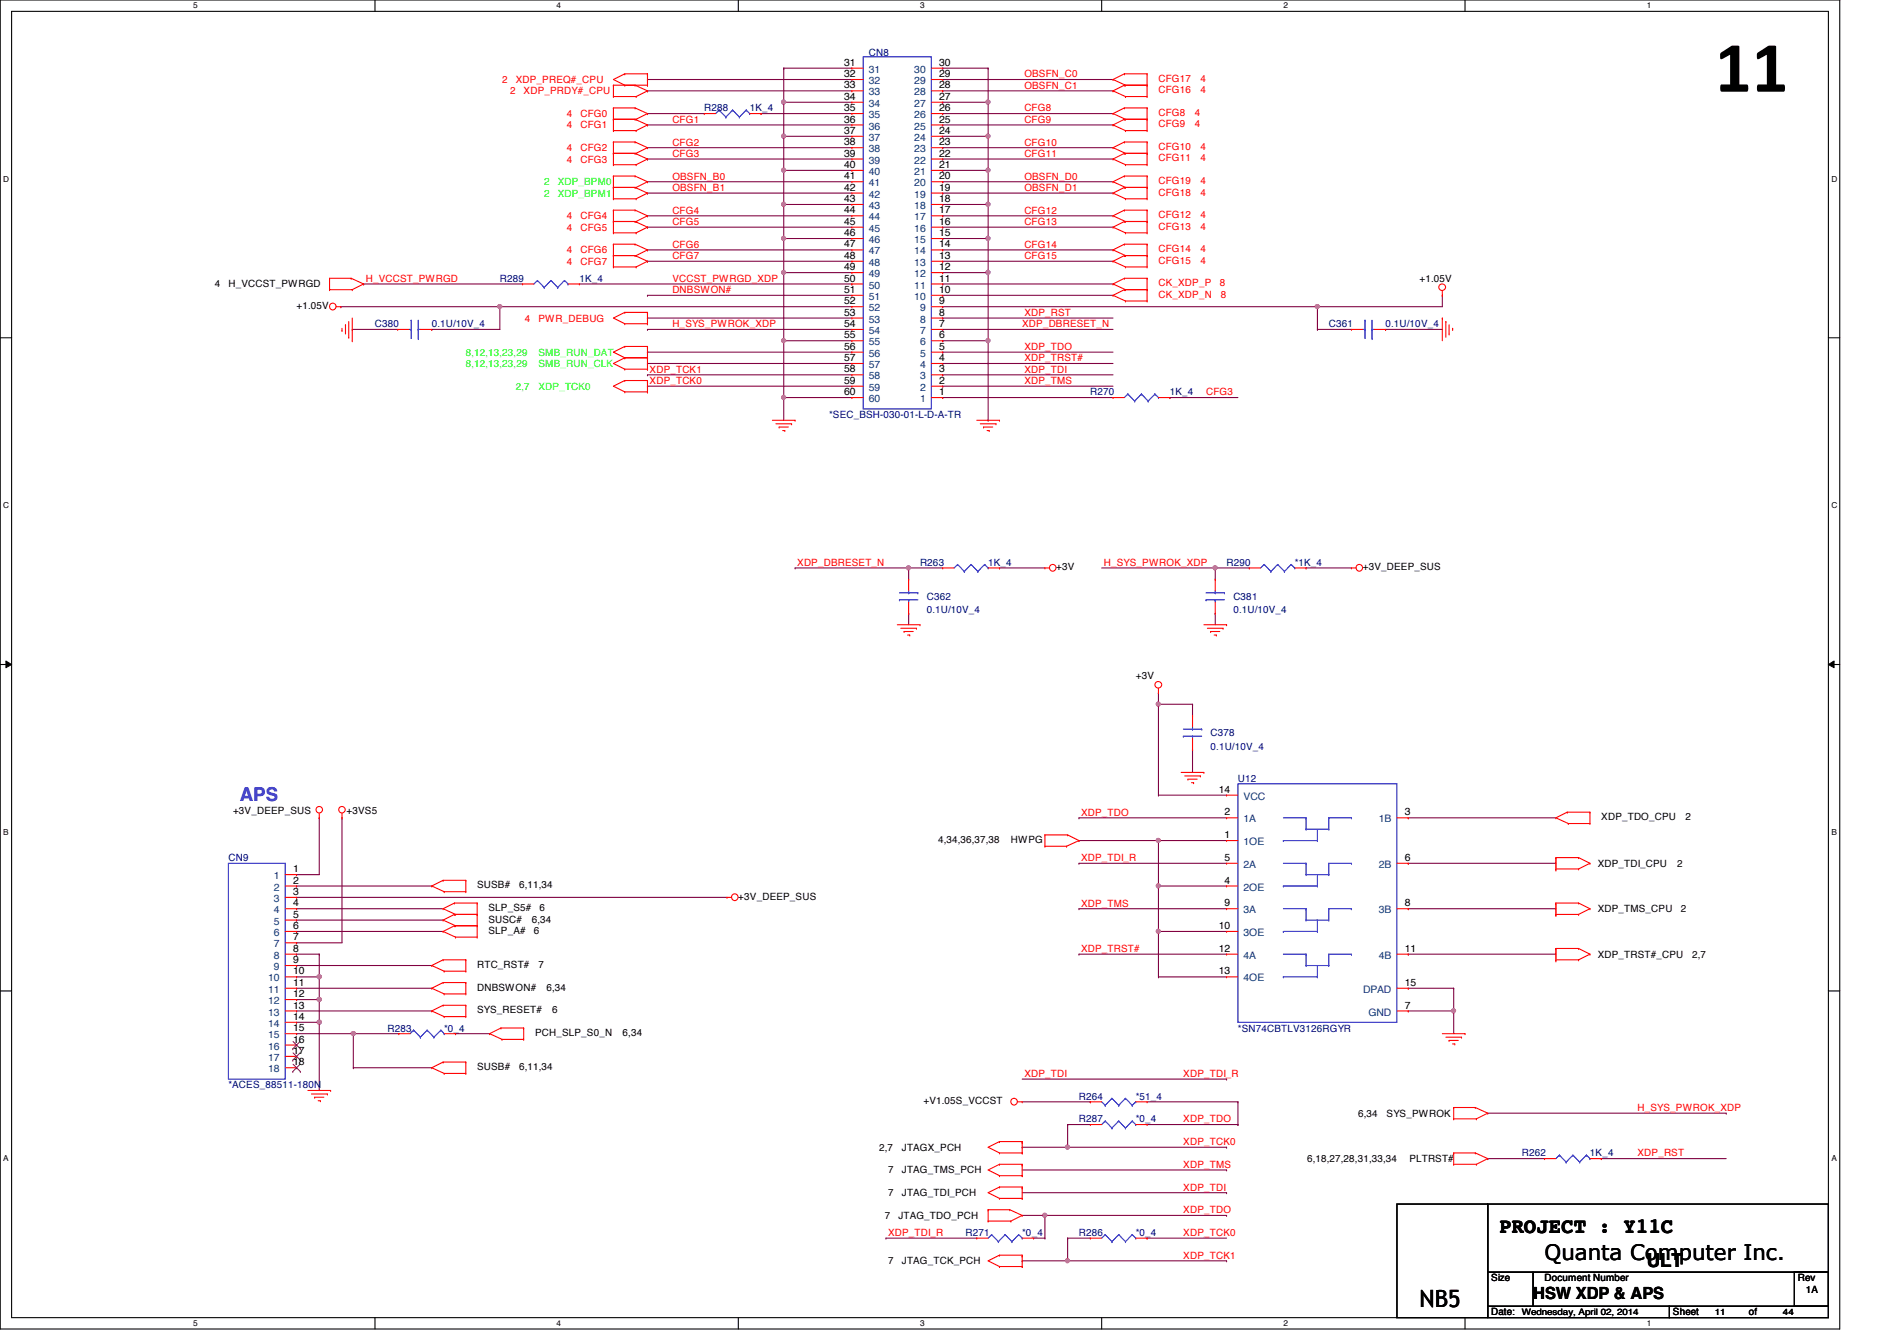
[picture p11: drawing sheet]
<svg xmlns="http://www.w3.org/2000/svg" width="297mm" height="210mm" viewBox="0 0 297 210" stroke-linecap="round" stroke-linejoin="round" font-family="sans-serif">
<defs><g id="words">
<text font-size="11.3" x="268.5" y="14.4">11</text>
<text font-size="3.7" x="222.3" y="204.6">NB5</text>
<g font-size="3.3">
<text x="234.7" y="193">PROJECT : Y11C</text>
<text x="241.8" y="197.1">Quanta Computer Inc.</text>
</g>
<text font-size="3" fill="#00f" x="37.5" y="125.4">APS</text>
<text font-size="3" x="257.8" y="198.3">ULT</text>
<text font-size="2.6" x="240.1" y="203.3">HSW XDP &amp; APS</text>
<g font-size="1.6">
<text x="132.2" y="10.3">31</text>
<text x="147.1" y="10.3">30</text>
<text x="132.2" y="15.6">34</text>
<text x="132.2" y="17.4">35</text>
<text x="132.2" y="12.1">32</text>
<text x="132.2" y="13.8">33</text>
<text x="147.1" y="15.6">27</text>
<text x="147.1" y="17.4">26</text>
<text x="147.1" y="12.1">29</text>
<text x="147.1" y="13.8">28</text>
<text x="132.2" y="19.2">36</text>
<text x="132.2" y="21">37</text>
<text x="132.2" y="22.7">38</text>
<text x="147.1" y="19.2">25</text>
<text x="147.1" y="21">24</text>
<text x="147.1" y="22.7">23</text>
<text x="132.2" y="24.5">39</text>
<text x="132.2" y="26.3">40</text>
<text x="132.2" y="28.1">41</text>
<text x="132.2" y="29.8">42</text>
<text x="147.1" y="24.5">22</text>
<text x="147.1" y="26.3">21</text>
<text x="147.1" y="28.1">20</text>
<text x="147.1" y="29.8">19</text>
<text x="132.2" y="31.6">43</text>
<text x="132.2" y="33.4">44</text>
<text x="132.2" y="35.2">45</text>
<text x="147.1" y="31.6">18</text>
<text x="147.1" y="33.4">17</text>
<text x="147.1" y="35.2">16</text>
<text x="132.2" y="37">46</text>
<text x="132.2" y="38.7">47</text>
<text x="132.2" y="40.5">48</text>
<text x="147.1" y="37">15</text>
<text x="147.1" y="38.7">14</text>
<text x="147.1" y="40.5">13</text>
<text x="33.7" y="45">4</text>
<text x="35.8" y="45">H_VCCST_PWRGD</text>
<text x="132.2" y="42.3">49</text>
<text x="132.2" y="44.1">50</text>
<text x="132.2" y="45.8">51</text>
<text x="132.2" y="47.6">52</text>
<text x="147.1" y="42.3">12</text>
<text x="147.1" y="44.1">11</text>
<text x="147.1" y="45.8">10</text>
<text x="147.1" y="47.6">9</text>
<text x="222.3" y="44.1">+1.05V</text>
<text x="46.4" y="48.4">+1.05V</text>
<text x="132.2" y="49.4">53</text>
<text x="132.2" y="51.2">54</text>
<text x="132.2" y="53">55</text>
<text x="147.1" y="49.4">8</text>
<text x="147.1" y="51.2">7</text>
<text x="147.1" y="53">6</text>
<text x="132.2" y="54.7">56</text>
<text x="132.2" y="56.5">57</text>
<text x="132.2" y="58.3">58</text>
<text x="147.1" y="54.7">5</text>
<text x="147.1" y="56.5">4</text>
<text x="147.1" y="58.3">3</text>
<text x="132.2" y="60.1">59</text>
<text x="132.2" y="61.8">60</text>
<text x="147.1" y="60.1">2</text>
<text x="147.1" y="61.8">1</text>
<text x="165.4" y="89.3">+3V</text>
<text x="213.4" y="89.3">+3V_DEEP_SUS</text>
<text x="177.8" y="106.3">+3V</text>
<text x="190.8" y="124.1">14</text>
<text x="36.5" y="127.3">+3V_DEEP_SUS</text>
<text x="54.3" y="127.3">+3VS5</text>
<text x="146.9" y="132">4,34,36,37,38</text>
<text x="158.3" y="132">HWPG</text>
<text x="191.7" y="127.6">2</text>
<text x="191.7" y="131.2">1</text>
<text x="220" y="127.6">3</text>
<text x="250.7" y="128.4">XDP_TDO_CPU</text>
<text x="263.9" y="128.4">2</text>
<text x="45.9" y="136.5">1</text>
<text x="191.7" y="134.7">5</text>
<text x="220" y="134.7">6</text>
<text x="250.2" y="135.7">XDP_TDI_CPU</text>
<text x="262.6" y="135.7">2</text>
<text x="45.9" y="138.3">2</text>
<text x="45.9" y="140.1">3</text>
<text x="45.9" y="141.9">4</text>
<text x="45.9" y="143.6">5</text>
<text x="74.7" y="139.1">SUSB#</text>
<text x="76.5" y="142.6">SLP_S5#</text>
<text x="81.3" y="139.1">6,11,34</text>
<text x="84.5" y="142.6">6</text>
<text x="115.6" y="140.8">+3V_DEEP_SUS</text>
<text x="191.7" y="138.3">4</text>
<text x="191.7" y="141.9">9</text>
<text x="220" y="141.9">8</text>
<text x="250.2" y="142.8">XDP_TMS_CPU</text>
<text x="263.2" y="142.8">2</text>
<text x="45.9" y="145.4">6</text>
<text x="45.9" y="147.2">7</text>
<text x="45.9" y="149">8</text>
<text x="76.5" y="146.2">SLP_A#</text>
<text x="76.5" y="144.4">SUSC#</text>
<text x="83.3" y="144.4">6,34</text>
<text x="83.6" y="146.2">6</text>
<text x="190.8" y="145.4">10</text>
<text x="190.8" y="149">12</text>
<text x="220" y="149">11</text>
<text x="250.2" y="149.9">XDP_TRST#_CPU</text>
<text x="265" y="149.9">2,7</text>
<text x="45.9" y="150.7">9</text>
<text x="45.9" y="152.5">10</text>
<text x="45.9" y="154.3">11</text>
<text x="74.7" y="151.5">RTC_RST#</text>
<text x="74.7" y="155.1">DNBSWON#</text>
<text x="84.3" y="151.5">7</text>
<text x="85.6" y="155.1">6,34</text>
<text x="190.8" y="152.5">13</text>
<text x="220" y="154.3">15</text>
<text x="45.9" y="156.1">12</text>
<text x="45.9" y="157.9">13</text>
<text x="45.9" y="159.6">14</text>
<text x="45.9" y="161.4">15</text>
<text x="74.7" y="158.6">SYS_RESET#</text>
<text x="86.4" y="158.6">6</text>
<text x="220" y="157.9">7</text>
<text x="45.9" y="163.2">16</text>
<text x="45.9" y="165">17</text>
<text x="45.9" y="166.8">18</text>
<text x="74.7" y="167.5">SUSB#</text>
<text x="81.3" y="167.5">6,11,34</text>
<text x="83.8" y="162.2">PCH_SLP_S0_N</text>
<text x="97.5" y="162.2">6,34</text>
<text x="144.6" y="172.8">+V1.05S_VCCST</text>
<text x="212.7" y="174.8">6,34</text>
<text x="217.1" y="174.8">SYS_PWROK</text>
<text x="137.7" y="180.1">2,7</text>
<text x="139.1" y="183.7">7</text>
<text x="141.2" y="183.7">JTAG_TMS_PCH</text>
<text x="141.2" y="180.1">JTAGX_PCH</text>
<text x="204.7" y="181.9">6,18,27,28,31,33,34</text>
<text x="220.7" y="181.9">PLTRST#</text>
<text x="138.6" y="190.8">7</text>
<text x="139.1" y="187.2">7</text>
<text x="140.7" y="190.8">JTAG_TDO_PCH</text>
<text x="141.2" y="187.2">JTAG_TDI_PCH</text>
<text x="139.1" y="197.9">7</text>
<text x="141.2" y="197.9">JTAG_TCK_PCH</text>
<text x="233.5" y="200.6">Size</text>
<text x="241.8" y="200.6">Document Number</text>
<text x="281.5" y="200.6">Rev</text>
<text x="282.7" y="202.4">1A</text>
<text x="233.5" y="205.9">Date:</text>
<text x="262" y="205.9">Sheet</text>
<text x="273.9" y="205.9">of</text>
</g>
<g font-size="1.6" fill="#000080">
<text x="136.1" y="8.7">CN8</text>
<text x="110.3" y="17.4">R288</text>
<text x="117.4" y="17.4">1K_4</text>
<text x="78.3" y="44.1">R289</text>
<text x="90.7" y="44.1">1K_4</text>
<text x="58.7" y="51.2">C380</text>
<text x="67.6" y="51.2">0.1U/10V_4</text>
<text x="208.1" y="51.2">C361</text>
<text x="217" y="51.2">0.1U/10V_4</text>
<text x="129.8" y="65.4">*SEC_BSH-030-01-L-D-A-TR</text>
<text x="170.7" y="61.9">R270</text>
<text x="183.2" y="61.9">1K_4</text>
<text x="144.1" y="88.6">R263</text>
<text x="154.7" y="88.6">1K_4</text>
<text x="192.1" y="88.6">R290</text>
<text x="202.7" y="88.6">*1K_4</text>
<text x="145.1" y="93.9">C362</text>
<text x="193.1" y="93.9">C381</text>
<text x="145.1" y="96">0.1U/10V_4</text>
<text x="193.1" y="96">0.1U/10V_4</text>
<text x="189.6" y="115.2">C378</text>
<text x="189.6" y="117.3">0.1U/10V_4</text>
<text x="193.8" y="122.3">U12</text>
<text x="35.8" y="134.8">CN9</text>
<text x="60.7" y="161.5">R283</text>
<text x="69.6" y="161.5">*0_4</text>
<text x="193.8" y="161.5">*SN74CBTLV3126RGYR</text>
<text x="35.8" y="170.3">*ACES_88511-180N</text>
<text x="168.9" y="172.1">R264</text>
<text x="177.8" y="172.1">*51_4</text>
<text x="168.9" y="175.7">R287</text>
<text x="177.8" y="175.7">*0_4</text>
<text x="238.3" y="181">R262</text>
<text x="249" y="181">1K_4</text>
<text x="151.2" y="193.5">R271</text>
<text x="160.1" y="193.5">*0_4</text>
<text x="168.9" y="193.5">R286</text>
<text x="177.8" y="193.5">*0_4</text>
</g>
<g font-size="1.6" fill="#004080">
<text x="136.1" y="11.4">31</text>
<text x="143.2" y="11.4">30</text>
<text x="136.1" y="16.7">34</text>
<text x="136.1" y="13.2">32</text>
<text x="136.1" y="14.9">33</text>
<text x="143.2" y="16.7">27</text>
<text x="143.2" y="13.2">29</text>
<text x="143.2" y="14.9">28</text>
<text x="136.1" y="18.5">35</text>
<text x="136.1" y="20.3">36</text>
<text x="136.1" y="22.1">37</text>
<text x="136.1" y="23.8">38</text>
<text x="143.2" y="18.5">26</text>
<text x="143.2" y="20.3">25</text>
<text x="143.2" y="22.1">24</text>
<text x="143.2" y="23.8">23</text>
<text x="136.1" y="25.6">39</text>
<text x="136.1" y="27.4">40</text>
<text x="136.1" y="29.2">41</text>
<text x="143.2" y="25.6">22</text>
<text x="143.2" y="27.4">21</text>
<text x="143.2" y="29.2">20</text>
<text x="136.1" y="30.9">42</text>
<text x="136.1" y="32.7">43</text>
<text x="136.1" y="34.5">44</text>
<text x="143.2" y="30.9">19</text>
<text x="143.2" y="32.7">18</text>
<text x="143.2" y="34.5">17</text>
<text x="136.1" y="36.3">45</text>
<text x="136.1" y="38.1">46</text>
<text x="136.1" y="39.8">47</text>
<text x="136.1" y="41.6">48</text>
<text x="143.2" y="36.3">16</text>
<text x="143.2" y="38.1">15</text>
<text x="143.2" y="39.8">14</text>
<text x="143.2" y="41.6">13</text>
<text x="136.1" y="43.4">49</text>
<text x="136.1" y="45.2">50</text>
<text x="136.1" y="46.9">51</text>
<text x="143.2" y="43.4">12</text>
<text x="143.2" y="45.2">11</text>
<text x="143.2" y="46.9">10</text>
<text x="136.1" y="48.7">52</text>
<text x="136.1" y="50.5">53</text>
<text x="136.1" y="52.3">54</text>
<text x="144.1" y="48.7">9</text>
<text x="144.1" y="50.5">8</text>
<text x="144.1" y="52.3">7</text>
<text x="136.1" y="54.1">55</text>
<text x="136.1" y="55.8">56</text>
<text x="136.1" y="57.6">57</text>
<text x="136.1" y="59.4">58</text>
<text x="144.1" y="54.1">6</text>
<text x="144.1" y="55.8">5</text>
<text x="144.1" y="57.6">4</text>
<text x="144.1" y="59.4">3</text>
<text x="136.1" y="61.2">59</text>
<text x="136.1" y="62.9">60</text>
<text x="144.1" y="61.2">2</text>
<text x="144.1" y="62.9">1</text>
<text x="194.7" y="125.2">VCC</text>
<text x="194.7" y="128.7">1A</text>
<text x="215.9" y="128.7">1B</text>
<text x="42.9" y="137.6">1</text>
<text x="194.7" y="132.3">1OE</text>
<text x="194.7" y="135.8">2A</text>
<text x="215.9" y="135.8">2B</text>
<text x="42.9" y="139.4">2</text>
<text x="42.9" y="141.2">3</text>
<text x="42.9" y="143">4</text>
<text x="194.7" y="139.4">2OE</text>
<text x="194.7" y="143">3A</text>
<text x="215.9" y="143">3B</text>
<text x="42.9" y="144.7">5</text>
<text x="42.9" y="146.5">6</text>
<text x="42.9" y="148.3">7</text>
<text x="194.7" y="146.5">3OE</text>
<text x="42" y="153.6">10</text>
<text x="42" y="155.4">11</text>
<text x="42.9" y="150.1">8</text>
<text x="42.9" y="151.8">9</text>
<text x="194.7" y="150.1">4A</text>
<text x="194.7" y="153.6">4OE</text>
<text x="213.4" y="155.4">DPAD</text>
<text x="215.9" y="150.1">4B</text>
<text x="42" y="157.2">12</text>
<text x="42" y="159">13</text>
<text x="42" y="160.7">14</text>
<text x="214.3" y="159">GND</text>
<text x="42" y="162.5">15</text>
<text x="42" y="164.3">16</text>
<text x="42" y="166.1">17</text>
<text x="42" y="167.9">18</text>
</g>
<g font-size="1.6" fill="#f00">
<text x="78.6" y="13">2</text>
<text x="79.9" y="14.8">2</text>
<text x="80.8" y="13">XDP_PREQ#_CPU</text>
<text x="82" y="14.8">XDP_PRDY#_CPU</text>
<text x="160.4" y="12.1">OBSFN_C0</text>
<text x="160.4" y="13.9">OBSFN_C1</text>
<text x="160.4" y="17.4">CFG8</text>
<text x="181.4" y="12.8">CFG17</text>
<text x="181.4" y="14.6">CFG16</text>
<text x="188" y="12.8">4</text>
<text x="188" y="14.6">4</text>
<text x="88.8" y="20.1">4</text>
<text x="88.8" y="23.7">4</text>
<text x="88.8" y="18.3">4</text>
<text x="90.9" y="20.1">CFG1</text>
<text x="90.9" y="23.7">CFG2</text>
<text x="90.9" y="18.3">CFG0</text>
<text x="105.3" y="19.2">CFG1</text>
<text x="105.3" y="22.8">CFG2</text>
<text x="160.4" y="19.2">CFG9</text>
<text x="160.4" y="22.8">CFG10</text>
<text x="181.4" y="18.2">CFG8</text>
<text x="181.4" y="19.9">CFG9</text>
<text x="181.4" y="23.5">CFG10</text>
<text x="187.1" y="18.2">4</text>
<text x="187.1" y="19.9">4</text>
<text x="188" y="23.5">4</text>
<text x="88.8" y="25.4">4</text>
<text x="90.9" y="25.4">CFG3</text>
<text x="105.3" y="24.6">CFG3</text>
<text x="105.3" y="28.1">OBSFN_B0</text>
<text x="105.3" y="29.9">OBSFN_B1</text>
<text x="160.4" y="24.6">CFG11</text>
<text x="160.4" y="28.1">OBSFN_D0</text>
<text x="160.4" y="29.9">OBSFN_D1</text>
<text x="181.4" y="25.3">CFG11</text>
<text x="181.4" y="28.8">CFG19</text>
<text x="188" y="25.3">4</text>
<text x="188" y="28.8">4</text>
<text x="88.8" y="34.3">4</text>
<text x="90.9" y="34.3">CFG4</text>
<text x="105.3" y="33.4">CFG4</text>
<text x="105.3" y="35.2">CFG5</text>
<text x="160.4" y="33.4">CFG12</text>
<text x="160.4" y="35.2">CFG13</text>
<text x="181.4" y="30.6">CFG18</text>
<text x="181.4" y="34.2">CFG12</text>
<text x="181.4" y="35.9">CFG13</text>
<text x="188" y="30.6">4</text>
<text x="188" y="34.2">4</text>
<text x="188" y="35.9">4</text>
<text x="88.8" y="36.1">4</text>
<text x="88.8" y="39.7">4</text>
<text x="88.8" y="41.4">4</text>
<text x="90.9" y="36.1">CFG5</text>
<text x="90.9" y="39.7">CFG6</text>
<text x="90.9" y="41.4">CFG7</text>
<text x="105.3" y="38.8">CFG6</text>
<text x="105.3" y="40.6">CFG7</text>
<text x="160.4" y="38.8">CFG14</text>
<text x="160.4" y="40.6">CFG15</text>
<text x="181.4" y="41.3">CFG15</text>
<text x="181.4" y="39.5">CFG14</text>
<text x="188" y="41.3">4</text>
<text x="188" y="39.5">4</text>
<text x="57.3" y="44.1">H_VCCST_PWRGD</text>
<text x="105.3" y="45.9">DNBSWON#</text>
<text x="105.3" y="44.1">VCCST_PWRGD_XDP</text>
<text x="181.4" y="44.8">CK_XDP_P</text>
<text x="181.4" y="46.6">CK_XDP_N</text>
<text x="191" y="44.8">8</text>
<text x="191.2" y="46.6">8</text>
<text x="82.2" y="50.3">4</text>
<text x="84.3" y="50.3">PWR_DEBUG</text>
<text x="105.3" y="51.2">H_SYS_PWROK_XDP</text>
<text x="160.1" y="51.2">XDP_DBRESET_N</text>
<text x="160.4" y="49.4">XDP_RST</text>
<text x="101.7" y="58.3">XDP_TCK1</text>
<text x="160.4" y="54.8">XDP_TDO</text>
<text x="160.4" y="56.6">XDP_TRST#</text>
<text x="160.4" y="58.3">XDP_TDI</text>
<text x="101.7" y="60.1">XDP_TCK0</text>
<text x="160.4" y="60.1">XDP_TMS</text>
<text x="188.8" y="61.9">CFG3</text>
<text x="124.8" y="88.6">XDP_DBRESET_N</text>
<text x="172.8" y="88.6">H_SYS_PWROK_XDP</text>
<text x="169.3" y="127.7">XDP_TDO</text>
<text x="169.3" y="134.8">XDP_TDI_R</text>
<text x="169.3" y="141.9">XDP_TMS</text>
<text x="169.3" y="149">XDP_TRST#</text>
<text x="160.4" y="168.6">XDP_TDI</text>
<text x="185.3" y="168.6">XDP_TDI_R</text>
<text x="256.4" y="173.9">H_SYS_PWROK_XDP</text>
<text x="185.3" y="179.2">XDP_TCK0</text>
<text x="185.3" y="175.7">XDP_TDO</text>
<text x="185.3" y="182.8">XDP_TMS</text>
<text x="256.4" y="181">XDP_RST</text>
<text x="185.3" y="186.4">XDP_TDI</text>
<text x="185.3" y="189.9">XDP_TDO</text>
<text x="139.1" y="193.5">XDP_TDI_R</text>
<text x="185.3" y="197">XDP_TCK1</text>
<text x="185.3" y="193.5">XDP_TCK0</text>
</g>
<g font-size="1.6" fill="#0f0">
<text x="85.2" y="29">2</text>
<text x="87.3" y="29">XDP_BPM0</text>
<text x="85.2" y="30.8">2</text>
<text x="87.3" y="30.8">XDP_BPM1</text>
<text x="72.9" y="55.7">8,12,13,23,29</text>
<text x="72.9" y="57.4">8,12,13,23,29</text>
<text x="84.3" y="55.7">SMB_RUN_DAT</text>
<text x="84.3" y="57.4">SMB_RUN_CLK</text>
<text x="80.8" y="61">2,7</text>
<text x="84.3" y="61">XDP_TCK0</text>
</g>
<g font-size="1.4">
<text x="238.3" y="205.8">Wednesday, April 02, 2014</text>
<text x="268.5" y="205.8">11</text>
<text x="279.2" y="205.8">44</text>
</g>
<g font-size="1.3">
<text x="30.3" y="1.3">5</text>
<text x="87.2" y="1.3">4</text>
<text x="144.1" y="1.3">3</text>
<text x="201" y="1.3">2</text>
<text x="257.8" y="1.3">1</text>
<text x=".5" y="28.4">D</text>
<text x="286.8" y="28.4">D</text>
<text x=".5" y="79.5">C</text>
<text x="286.8" y="79.5">C</text>
<text x=".5" y="130.7">B</text>
<text x="286.8" y="130.7">B</text>
<text x=".5" y="181.8">A</text>
<text x="286.8" y="181.8">A</text>
<text x="30.3" y="207.6">5</text>
<text x="87.2" y="207.6">4</text>
<text x="144.1" y="207.6">3</text>
<text x="201" y="207.6">2</text>
<text x="257.8" y="207.6">1</text>
</g>
</g></defs>
<path d="M0 0h288.1v208h-288.1zM1.8 1.8h284.5v204.4h-284.5z" fill="none" stroke="#000" stroke-width=".17"/>
<g fill="#fff">
<path d="M30.3 .2h.6v1.4h-.6z"/>
<path d="M30.3 206.4h.6v1.4h-.6z"/>
</g>
<path d="M58.7 0v1.8M58.7 206.2v1.8" fill="none" stroke="#000" stroke-width=".17"/>
<g fill="#fff">
<path d="M87.2 .2h.6v1.4h-.6z"/>
<path d="M87.2 206.4h.6v1.4h-.6z"/>
</g>
<path d="M115.6 0v1.8M115.6 206.2v1.8" fill="none" stroke="#000" stroke-width=".17"/>
<g fill="#fff">
<path d="M144.1 .2h.6v1.4h-.6z"/>
<path d="M144.1 206.4h.6v1.4h-.6z"/>
</g>
<path d="M172.5 0v1.8M172.5 206.2v1.8" fill="none" stroke="#000" stroke-width=".17"/>
<g fill="#fff">
<path d="M201 .2h.6v1.4h-.6z"/>
<path d="M201 206.4h.6v1.4h-.6z"/>
</g>
<path d="M229.4 0v1.8M229.4 206.2v1.8" fill="none" stroke="#000" stroke-width=".17"/>
<g fill="#fff">
<path d="M257.8 .2h.7v1.4h-.7z"/>
<path d="M257.8 206.4h.7v1.4h-.7z"/>
<path d="M.5 27.3h.9v1.4h-.9z"/>
<path d="M286.8 27.3h.9v1.4h-.9z"/>
<path d="M.5 78.4h.9v1.4h-.9z"/>
<path d="M286.8 78.4h.9v1.4h-.9z"/>
</g>
<path d="M0 52.9h1.8M286.3 52.9h1.8" fill="none" stroke="#000" stroke-width=".17"/>
<g fill="#fff">
<path d="M.5 129.5h.8v1.4h-.8z"/>
<path d="M286.8 129.5h.8v1.4h-.8z"/>
</g>
<path d="M0 104h1.8M286.3 104h1.8" fill="none" stroke="#000" stroke-width=".17"/>
<path d="M.9 103.5l.9 .5-.9 .5zM286.3 104l.9-.5v1z" fill="#000"/>
<path d="M.9 103.5l.9 .5-.9 .5zM286.3 104l.9-.5v1z" fill="none" stroke="#000" stroke-width=".16"/>
<g fill="#fff">
<path d="M.5 180.6h.8v1.4h-.8z"/>
<path d="M286.8 180.6h.8v1.4h-.8z"/>
</g>
<path d="M0 155.1h1.8M286.3 155.1h1.8" fill="none" stroke="#000" stroke-width=".17"/>
<g fill="none" stroke="#800040" stroke-width=".17">
<path d="M101.4 12.4h.1M101.4 14.2h.1M101.4 19.6h.1M101.4 12.4h32M101.4 14.2h32M101.4 19.6h32M119.2 17.8h.1M119.2 17.8h14.2M122.7 10.7h.1M122.7 16h.1M122.7 10.7h10.7M122.7 10.7v5.3"/>
<path d="M122.7 16h10.7M101.4 23.1h.1M101.4 24.9h.1M101.4 23.1h32M101.4 24.9h32"/>
</g>
<circle cx="122.7" cy="16" r=".32" fill="#f0f"/>
<circle cx="122.7" cy="16" r=".32" fill="none" stroke="#f0f" stroke-width=".17"/>
<path d="M122.7 16h.1M122.7 16v5.3M122.7 21.3h.1M122.7 21.3h10.7" fill="none" stroke="#800040" stroke-width=".17"/>
<circle cx="122.7" cy="21.3" r=".32" fill="#f0f"/>
<circle cx="122.7" cy="21.3" r=".32" fill="none" stroke="#f0f" stroke-width=".17"/>
<path d="M122.7 21.3h.1M122.7 26.7h.1M122.7 21.3v10.7M122.7 26.7h10.7" fill="none" stroke="#800040" stroke-width=".17"/>
<circle cx="122.7" cy="32" r=".32" fill="#f0f"/>
<circle cx="122.7" cy="32" r=".32" fill="none" stroke="#f0f" stroke-width=".17"/>
<circle cx="122.7" cy="26.6" r=".32" fill="#f0f"/>
<circle cx="122.7" cy="26.6" r=".32" fill="none" stroke="#f0f" stroke-width=".17"/>
<path d="M122.7 32h.1M122.7 37.3h.1M122.7 32h10.7M122.7 32v10.7M122.7 37.3h10.7" fill="none" stroke="#800040" stroke-width=".17"/>
<circle cx="122.7" cy="42.6" r=".32" fill="#f0f"/>
<circle cx="122.7" cy="42.6" r=".32" fill="none" stroke="#f0f" stroke-width=".17"/>
<circle cx="122.7" cy="37.3" r=".32" fill="#f0f"/>
<circle cx="122.7" cy="37.3" r=".32" fill="none" stroke="#f0f" stroke-width=".17"/>
<path d="M122.7 42.7h.1M122.7 53.3h.1M122.7 42.7h10.7M122.7 42.7v19.5M122.7 53.3h10.7" fill="none" stroke="#800040" stroke-width=".17"/>
<circle cx="122.7" cy="62.2" r=".32" fill="#f0f"/>
<circle cx="122.7" cy="62.2" r=".32" fill="none" stroke="#f0f" stroke-width=".17"/>
<circle cx="122.7" cy="53.3" r=".32" fill="#f0f"/>
<circle cx="122.7" cy="53.3" r=".32" fill="none" stroke="#f0f" stroke-width=".17"/>
<path d="M147.6 10.7h.1M147.6 16h.1M147.6 10.7h7.1M147.6 16h7.1M147.6 21.3h.1M147.6 21.3h7.1M122.7 62.2h.1M122.7 62.2h10.7M122.7 62.2v3.6" fill="none" stroke="#800040" stroke-width=".17"/>
<circle cx="154.7" cy="21.3" r=".32" fill="#f0f"/>
<circle cx="154.7" cy="21.3" r=".32" fill="none" stroke="#f0f" stroke-width=".17"/>
<path d="M154.7 10.7h.1M154.7 10.7v5.3M147.6 26.7h.1M147.6 32h.1M147.6 37.3h.1M147.6 26.7h7.1M147.6 32h7.1M147.6 37.3h7.1M147.6 42.7h.1M147.6 53.3h.1M147.6 42.7h7.1M147.6 53.3h7.1" fill="none" stroke="#800040" stroke-width=".17"/>
<circle cx="154.7" cy="16" r=".32" fill="#f0f"/>
<circle cx="154.7" cy="16" r=".32" fill="none" stroke="#f0f" stroke-width=".17"/>
<path d="M154.7 53.3v12.5M154.7 65.8h.1" fill="none" stroke="#800040" stroke-width=".17"/>
<circle cx="154.7" cy="53.3" r=".32" fill="#f0f"/>
<circle cx="154.7" cy="53.3" r=".32" fill="none" stroke="#f0f" stroke-width=".17"/>
<path d="M154.7 16h.1M154.7 16v5.3M154.7 32h.1M154.7 26.7h.1M154.7 26.7v10.6M154.7 42.7h.1M154.7 42.7v10.6" fill="none" stroke="#800040" stroke-width=".17"/>
<circle cx="154.7" cy="32" r=".32" fill="#f0f"/>
<circle cx="154.7" cy="32" r=".32" fill="none" stroke="#f0f" stroke-width=".17"/>
<circle cx="154.7" cy="26.6" r=".32" fill="#f0f"/>
<circle cx="154.7" cy="26.6" r=".32" fill="none" stroke="#f0f" stroke-width=".17"/>
<path d="M154.7 21.3h.1M154.7 37.3h.1M154.7 21.3v5.4M154.7 37.3v5.4" fill="none" stroke="#800040" stroke-width=".17"/>
<circle cx="154.7" cy="42.6" r=".32" fill="#f0f"/>
<circle cx="154.7" cy="42.6" r=".32" fill="none" stroke="#f0f" stroke-width=".17"/>
<circle cx="154.7" cy="37.3" r=".32" fill="#f0f"/>
<circle cx="154.7" cy="37.3" r=".32" fill="none" stroke="#f0f" stroke-width=".17"/>
<g fill="none" stroke="#800040" stroke-width=".17">
<path d="M147.6 12.4h.1M147.6 14.2h.1M147.6 17.8h.1M147.6 19.6h.1M147.6 12.4h26.7M147.6 14.2h26.7M147.6 17.8h26.7M147.6 19.6h26.7M101.4 28.4h.1M101.4 30.2h.1M101.4 33.8h.1M101.4 35.6h.1"/>
<path d="M101.4 39.1h.1M101.4 28.4h32M101.4 30.2h32M101.4 33.8h32M101.4 35.6h32M101.4 39.1h32M147.6 23.1h.1M147.6 24.9h.1M147.6 33.8h.1M147.6 35.6h.1M147.6 39.1h.1M147.6 28.4h.1"/>
<path d="M147.6 30.2h.1M147.6 28.4h26.7M147.6 30.2h26.7M147.6 33.8h26.7M147.6 35.6h26.7M147.6 39.1h26.7M147.6 23.1h26.7M147.6 24.9h26.7M78.3 48h.1M78.3 48h55.1M101.4 40.9h.1M101.4 46.2h.1"/>
<path d="M101.4 49.8h.1M101.4 51.6h.1M101.4 55.1h.1M101.4 56.9h.1M101.4 40.9h32M101.4 46.2h32M101.4 49.8h32M101.4 51.6h32M101.4 55.1h32M101.4 56.9h32M147.6 40.9h.1M147.6 44.4h.1"/>
<path d="M147.6 46.2h.1M147.6 40.9h26.7M147.6 46.2h26.7M147.6 44.4h26.7M206.3 48h.1M206.3 48h19.5M101.4 60.5h.1M101.4 60.5h32"/>
</g>
<circle cx="206.3" cy="48" r=".32" fill="#f0f"/>
<circle cx="206.3" cy="48" r=".32" fill="none" stroke="#f0f" stroke-width=".17"/>
<g fill="none" stroke="#800040" stroke-width=".17">
<path d="M53.4 48h.1M53.4 48h24.9M67.6 51.6h.1M78.3 48h.1M78.3 48v3.6h-10.7M147.6 49.8h.1M147.6 55.1h.1M147.6 56.9h.1M147.6 51.6h.1M147.6 58.7h.1M147.6 49.8h26.7M147.6 55.1h26.7"/>
<path d="M147.6 56.9h26.7M147.6 51.6h26.7M147.6 58.7h26.7M147.6 60.5h.1M147.6 60.5h26.7"/>
</g>
<circle cx="78.2" cy="48" r=".32" fill="#f0f"/>
<circle cx="78.2" cy="48" r=".32" fill="none" stroke="#f0f" stroke-width=".17"/>
<g fill="none" stroke="#800040" stroke-width=".17">
<path d="M55.2 51.6h.1M55.2 51.6h7.1M147.6 48h.1M147.6 48h58.7M206.3 51.6h.1M206.3 48h.1M206.3 51.6h5.3M206.3 48v3.6M217 51.6h.1M217 51.6h8.8M225.8 46.2h.1M225.8 46.2v1.8"/>
<path d="M172.5 88.9h17.8M190.3 88.9h.1"/>
</g>
<circle cx="190.3" cy="88.9" r=".32" fill="#f0f"/>
<circle cx="190.3" cy="88.9" r=".32" fill="none" stroke="#f0f" stroke-width=".17"/>
<g fill="none" stroke="#800040" stroke-width=".17">
<path d="M101.4 58.7h.1M101.4 58.7h32M124.5 88.9h.1M124.5 88.9h17.8M142.3 88.9h.1M142.3 88.9v1.8M204.5 88.9h.1M204.5 88.9h7.1M181.4 108.5h.1M181.4 110.2h.1M181.4 108.5v1.7M181.4 110.2h5.3"/>
<path d="M181.4 124.5h.1M181.4 124.5h10.7M233 174.2h37.3M270.3 174.2h.1M233 181.4h.1M233 181.4h8.8M250.7 181.4h.1M250.7 181.4h19.6"/>
</g>
<circle cx="181.4" cy="110.2" r=".32" fill="#f0f"/>
<circle cx="181.4" cy="110.2" r=".32" fill="none" stroke="#f0f" stroke-width=".17"/>
<path d="M181.4 110.2h.1M181.4 110.2v14.3M220.5 154.7h.1M220.5 154.7h7.1M227.6 154.7h.1M227.6 154.7v3.5" fill="none" stroke="#800040" stroke-width=".17"/>
<circle cx="227.6" cy="158.2" r=".32" fill="#f0f"/>
<circle cx="227.6" cy="158.2" r=".32" fill="none" stroke="#f0f" stroke-width=".17"/>
<g fill="none" stroke="#800040" stroke-width=".17">
<path d="M186.7 110.2h.1M186.7 117.3h.1M186.7 110.2v1.8M186.7 117.3v3.6M168.9 128h.1M168.9 135.1h.1M168.9 131.6h.1M168.9 128h23.2M168.9 135.1h23.2M168.9 131.6h12.5M181.4 131.6h.1M181.4 131.6v7.1"/>
<path d="M220.5 128h.1M220.5 135.1h.1M220.5 128h23.1M220.5 135.1h23.1M168.9 142.2h.1M168.9 149.4h.1M168.9 142.2h23.2M168.9 149.4h23.2M220.5 158.2h.1M220.5 142.2h.1M220.5 149.4h.1M220.5 158.2h7.1"/>
<path d="M220.5 142.2h23.1M220.5 149.4h23.1M227.6 158.2h.1M227.6 158.2v3.6"/>
</g>
<circle cx="181.4" cy="138.7" r=".32" fill="#f0f"/>
<circle cx="181.4" cy="138.7" r=".32" fill="none" stroke="#f0f" stroke-width=".17"/>
<circle cx="181.4" cy="131.5" r=".32" fill="#f0f"/>
<circle cx="181.4" cy="131.5" r=".32" fill="none" stroke="#f0f" stroke-width=".17"/>
<path d="M181.4 138.7h.1M181.4 131.6h.1M181.4 138.7h10.7M181.4 131.6h10.7M181.4 138.7v7.1M181.4 145.8h.1M181.4 145.8h10.7" fill="none" stroke="#800040" stroke-width=".17"/>
<circle cx="181.4" cy="145.8" r=".32" fill="#f0f"/>
<circle cx="181.4" cy="145.8" r=".32" fill="none" stroke="#f0f" stroke-width=".17"/>
<g fill="none" stroke="#800040" stroke-width=".17">
<path d="M56.9 44.4h.1M56.9 44.4h24.9M90.7 44.4h42.7M133.4 44.4h.1M147.6 62.2h.1M147.6 62.2h26.7M183.2 62.2h.1M183.2 62.2h10.6M142.3 96h.1M142.3 88.9h.1M142.3 96v1.8M142.3 88.9h5.3"/>
<path d="M181.4 145.8h.1M181.4 152.9h.1M181.4 145.8v7.1M181.4 152.9h10.7"/>
</g>
<circle cx="142.3" cy="88.9" r=".32" fill="#f0f"/>
<circle cx="142.3" cy="88.9" r=".32" fill="none" stroke="#f0f" stroke-width=".17"/>
<g fill="none" stroke="#800040" stroke-width=".17">
<path d="M101.4 17.8h.1M101.4 17.8h8.9M156.5 88.9h.1M156.5 88.9h7.1M190.3 96h.1M190.3 88.9h.1M190.3 88.9h5.3M190.3 88.9v1.8M190.3 96v1.8M195.6 88.9h.1M46.4 138.7h.1M46.4 138.7h21.2"/>
<path d="M46.4 142.2h.1M46.4 145.8h.1M46.4 151.1h.1M46.4 154.7h.1M46.4 158.2h.1M46.4 140.5h.1M46.4 144h.1M46.4 149.4h.1M46.4 152.9h.1M46.4 142.2h23M46.4 145.8h23M46.4 151.1h21.2"/>
<path d="M46.4 154.7h21.2M46.4 158.2h21.2M46.4 140.5h67.4M46.4 144h23M46.4 149.4h3.6M46.4 152.9h3.6M50 149.4h.1M50 152.9h.1M50 149.4v7.1M46.4 161.8h.1M46.4 161.8h8.9M71.3 161.8h.1"/>
<path d="M71.3 161.8h5.4"/>
</g>
<circle cx="50" cy="152.9" r=".33" fill="#f0f"/>
<circle cx="50" cy="152.9" r=".33" fill="none" stroke="#f0f" stroke-width=".17"/>
<path d="M46.4 156.5h.1M46.4 156.5h3.6M50 156.5h.1M50 156.5v3.5" fill="none" stroke="#800040" stroke-width=".17"/>
<circle cx="50" cy="160" r=".33" fill="#f0f"/>
<circle cx="50" cy="160" r=".33" fill="none" stroke="#f0f" stroke-width=".17"/>
<circle cx="50" cy="156.4" r=".33" fill="#f0f"/>
<circle cx="50" cy="156.4" r=".33" fill="none" stroke="#f0f" stroke-width=".17"/>
<g fill="none" stroke="#800040" stroke-width=".17">
<path d="M46.4 136.9h.1M50 128h.1M50 128v8.9h-3.6M53.5 128h.1M53.5 128v19.6h-7.1M46.4 147.6h.1M46.4 160h.1M46.4 160h3.6M50 160h.1M50 160v10.7M55.3 167.1h.1M55.3 161.8h.1"/>
<path d="M55.3 167.1h12.3M55.3 161.8v5.3M55.3 161.8h7.1"/>
</g>
<circle cx="55.3" cy="161.8" r=".33" fill="#f0f"/>
<circle cx="55.3" cy="161.8" r=".33" fill="none" stroke="#f0f" stroke-width=".17"/>
<path d="M167.2 197.4h24.9M192.1 197.4h.1" fill="none" stroke="#800040" stroke-width=".17"/>
<circle cx="167.1" cy="197.3" r=".32" fill="#f0f"/>
<circle cx="167.1" cy="197.3" r=".32" fill="none" stroke="#f0f" stroke-width=".17"/>
<path d="M160.1 186.7h32M163.6 190.2h28.5M192.1 186.7h.1M192.1 190.2h.1" fill="none" stroke="#800040" stroke-width=".17"/>
<circle cx="163.6" cy="190.2" r=".32" fill="#f0f"/>
<circle cx="163.6" cy="190.2" r=".32" fill="none" stroke="#f0f" stroke-width=".17"/>
<path d="M167.2 179.6h24.9M192.1 179.6h.1M160.1 183.1h32M192.1 183.1h.1" fill="none" stroke="#800040" stroke-width=".17"/>
<circle cx="167.1" cy="179.6" r=".32" fill="#f0f"/>
<circle cx="167.1" cy="179.6" r=".32" fill="none" stroke="#f0f" stroke-width=".17"/>
<g fill="none" stroke="#800040" stroke-width=".17">
<path d="M160.1 179.6h.1M160.1 172.5h10.6M160.1 168.9h32M167.2 176h.1M167.2 176v3.6h-7.1M167.2 176h3.5M170.7 172.5h.1M179.6 176h14.2M179.6 172.5h14.2M192.1 168.9h.1M193.8 176h.1M193.8 172.5h.1"/>
<path d="M193.8 172.5v3.5M138.7 193.8h.1M138.7 193.8h14.2M160.1 197.4h.1M160.1 190.2h3.5M161.8 193.8h1.8M163.6 190.2h.1M163.6 193.8h.1M163.6 190.2v3.6M167.2 193.8h.1M167.2 193.8v3.6h-7.1M167.2 193.8h3.5"/>
<path d="M179.6 193.8h.1M179.6 193.8h12.5"/>
</g>
<g fill="none" stroke="#f00" stroke-width=".17">
<path d="M96.1 13.3h.1M96.1 15.1h.1M96.1 18.7h.1M96.1 16.9h.1M96.1 13.3h5.3M96.1 15.1h3.5M96.1 13.3v1.8M96.1 16.9v3.5M96.1 18.7h3.5M96.1 16.9h3.3M97.8 11.6h.1M97.8 13.3h.1"/>
<path d="M97.8 11.6l-1.7 .8 1.7 .9M97.8 11.6h3.6M99.4 13.3h.1M99.4 18.7h.1M99.4 16.9h.1M99.4 13.3l2 .9M99.4 18.7l2 .9M99.4 16.9l2 .9M99.6 15.1h.1M99.6 18.7h.1M101.4 11.6h.1M101.4 13.3h.1"/>
<path d="M101.4 11.7h.1M101.4 14.2h.1M101.4 19.6h.1M101.4 17.8h.1M101.4 11.6v1.7M101.4 14.2l-1.8 .9M101.4 19.6l-1.8 .8M101.4 17.8l-1.8 .9M110.3 17.8h.1M110.3 17.8h1.8M117.4 17.8h1.8M119.2 17.8h.1"/>
<path d="M133.4 10.7h.1M133.4 16h.1M133.4 17.8h.1M133.4 19.6h.1M133.4 12.4h.1M133.4 14.2h.1M133.4 17.8h1.8M133.4 10.7h1.8M133.4 16h1.8M133.4 19.6h1.8M133.4 12.4h1.8M133.4 14.2h1.8"/>
<path d="M145.8 17.8h1.8M145.8 10.7h1.8M145.8 16h1.8M145.8 19.6h1.8M145.8 12.4h1.8M145.8 14.2h1.8M147.6 16h.1M147.6 17.8h.1M147.6 19.6h.1M147.6 10.7h.1M147.6 12.4h.1M147.6 14.2h.1"/>
<path d="M174.3 12.4h.1M174.3 14.2h.1M174.3 17.8h.1M174.3 19.6h.1M174.3 12.4l1.9 .9M174.3 14.2l1.9 .9M174.3 17.8l1.9 .9M174.3 19.6l1.9 .8M176.1 11.6h.1M176.1 13.3h.1M176.1 16.9h.1M176.1 18.7h.1"/>
<path d="M176.1 11.6h3.5M176.1 13.3h3.5M176.1 18.7h3.5M176.1 11.6l-1.8 .8M176.1 13.3l-1.8 .9M176.1 16.9h3.5M176.1 16.9l-1.8 .9M176.1 18.7l-1.8 .9M176.2 13.3h.1M176.2 15.1h.1M176.2 18.7h.1M176.2 15.1h3.4"/>
<path d="M179.6 13.3h.1M179.6 11.6h.1M179.6 15.1h.1M179.6 18.7h.1M179.6 16.9h.1M179.6 11.6v3.5M179.6 16.9v3.5M96.1 20.4h.1M96.1 22.2h.1M96.1 24h.1M96.1 25.8h.1M96.1 27.6h.1"/>
<path d="M96.1 29.3h.1M96.1 31.1h.1M96.1 32.9h.1M96.1 34.7h.1M96.1 36.4h.1M96.1 38.2h.1M96.1 22.2v3.6M96.1 27.6v3.5M96.1 32.9v3.5M96.1 38.2v3.6M96.1 20.4h3.5M96.1 22.2h3.3"/>
<path d="M96.1 24h3.5M96.1 25.8h3.5M96.1 27.6h3.3M96.1 29.3h3.5M96.1 31.1h3.5M96.1 32.9h3.3M96.1 34.7h3.5M96.1 36.4h3.5M96.1 38.2h3.3M99.4 22.2h.1M99.4 24h.1M99.4 27.6h.1"/>
<path d="M99.4 29.3h.1M99.4 32.9h.1M99.4 34.7h.1M99.4 38.2h.1M99.4 22.2l2 .9M99.4 24l2 .9M99.4 27.6l2 .8M99.4 29.3l2 .9M99.4 32.9l2 .9M99.4 34.7l2 .9M99.4 38.2l2 .9M99.6 20.4h.1"/>
<path d="M99.6 24h.1M99.6 25.8h.1M99.6 29.3h.1M99.6 31.1h.1M99.6 34.7h.1M99.6 36.4h.1M101.4 23.1h.1M101.4 24.9h.1M101.4 28.4h.1M101.4 30.2h.1M101.4 33.8h.1M101.4 35.6h.1"/>
<path d="M101.4 39.1h.1M101.4 23.1l-1.8 .9M101.4 24.9l-1.8 .9M101.4 28.4l-1.8 .9M101.4 30.2l-1.8 .9M101.4 33.8l-1.8 .9M101.4 35.6l-1.8 .8M101.4 39.1l-1.8 .9M133.4 21.3h.1M133.4 23.1h.1M133.4 24.9h.1M133.4 26.7h.1"/>
<path d="M133.4 28.4h.1M133.4 30.2h.1M133.4 32h.1M133.4 33.8h.1M133.4 35.6h.1M133.4 37.3h.1M133.4 39.1h.1M133.4 21.3h1.8M133.4 23.1h1.8M133.4 24.9h1.8M133.4 26.7h1.8M133.4 28.4h1.8"/>
<path d="M133.4 30.2h1.8M133.4 32h1.8M133.4 33.8h1.8M133.4 35.6h1.8M133.4 37.3h1.8M133.4 39.1h1.8M145.8 21.3h1.8M145.8 23.1h1.8M145.8 24.9h1.8M145.8 26.7h1.8M145.8 28.4h1.8M145.8 30.2h1.8"/>
<path d="M145.8 32h1.8M145.8 33.8h1.8M145.8 35.6h1.8M145.8 37.3h1.8M145.8 39.1h1.8M147.6 21.3h.1M147.6 23.1h.1M147.6 24.9h.1M147.6 26.7h.1M147.6 28.4h.1M147.6 30.2h.1M147.6 32h.1"/>
<path d="M147.6 33.8h.1M147.6 35.6h.1M147.6 37.3h.1M147.6 39.1h.1M174.3 23.1h.1M174.3 24.9h.1M174.3 28.4h.1M174.3 30.2h.1M174.3 33.8h.1M174.3 35.6h.1M174.3 39.1h.1M174.3 23.1l1.9 .9"/>
<path d="M174.3 24.9l1.9 .9M174.3 28.4l1.9 .9M174.3 30.2l1.9 .9M174.3 33.8l1.9 .9M174.3 35.6l1.9 .8M174.3 39.1l1.9 .9M176.1 22.2h.1M176.1 24h.1M176.1 27.6h.1M176.1 29.3h.1M176.1 32.9h.1M176.1 34.7h.1"/>
<path d="M176.1 38.2h.1M176.1 22.2h3.5M176.1 24h3.5M176.1 27.6h3.5M176.1 29.3h3.5M176.1 32.9h3.5M176.1 34.7h3.5M176.1 38.2h3.5M176.1 22.2l-1.8 .9M176.1 24l-1.8 .9M176.1 27.6l-1.8 .8M176.1 29.3l-1.8 .9"/>
<path d="M176.1 32.9l-1.8 .9M176.1 34.7l-1.8 .9M176.1 38.2l-1.8 .9M176.2 20.4h.1M176.2 24h.1M176.2 25.8h.1M176.2 29.3h.1M176.2 31.1h.1M176.2 34.7h.1M176.2 36.4h.1M176.2 20.4h3.4M176.2 25.8h3.4"/>
<path d="M176.2 31.1h3.4M176.2 36.4h3.4M179.6 20.4h.1M179.6 24h.1M179.6 22.2h.1M179.6 25.8h.1M179.6 29.3h.1M179.6 27.6h.1M179.6 31.1h.1M179.6 34.7h.1M179.6 32.9h.1M179.6 36.4h.1"/>
<path d="M179.6 38.2h.1M179.6 22.2v3.6M179.6 27.6v3.5M179.6 32.9v3.5M179.6 38.2v3.6M51.6 43.6h.1M51.6 45.3h.1M51.6 45.3h3.6M51.6 43.6h3.4M51.6 43.6v1.7M52.7 48h.7M53.4 48h.1"/>
<path d="M53.5 51.7h.1M53.5 51.4v.3M54.1 50.8h.1M54.1 50.8v1.5M54.6 52.8h.1M54.6 50.3v2.5M55 43.6h.1M55 43.6l1.9 .8M55.2 53.3h.1M55.2 45.3h.1M55.2 49.8v3.5M56.9 44.4h.1"/>
<path d="M56.9 44.4l-1.7 .9M62.3 51.6h.1M62.3 51.6h1.7M65.8 51.6h1.8M67.6 51.6h.1M81.8 44.4h.1M81.8 44.4h1.8M88.9 44.4h1.8M90.7 44.4h.1M96.1 40h.1M96.1 41.8h.1M96.1 40h3.5"/>
<path d="M96.1 41.8h3.5M97.8 48.9h.1M97.8 50.7h.1M97.8 54.2h.1M97.8 56h.1M97.8 57.8h.1M97.8 59.6h.1M97.8 48.9l-1.7 .9 1.7 .9M97.8 48.9h3.6M97.8 50.7h3.6M97.8 54.2l-1.7 .9 1.7 .9M97.8 54.2h3.6"/>
<path d="M97.8 56h3.6M97.8 56l-1.7 .9 1.7 .9M97.8 57.8h3.6M97.8 59.6l-1.7 .9 1.7 .8M97.8 59.6h3.6M99.4 40h.1M99.4 40l2 .9M99.6 40h.1M99.6 41.8h.1M101.4 48.9h.1M101.4 50.7h.1M101.4 49.1h.1"/>
<path d="M101.4 54.2h.1M101.4 56h.1M101.4 54.4h.1M101.4 57.8h.1M101.4 56.2h.1M101.4 40.9h.1M101.4 59.6h.1M101.4 59.7h.1M101.4 48.9v1.8M101.4 54.2v3.6M101.4 59.6v1.7M101.4 40.9l-1.8 .9"/>
<path d="M133.4 40.9h.1M133.4 42.7h.1M133.4 44.4h.1M133.4 46.2h.1M133.4 48h.1M133.4 49.8h.1M133.4 51.6h.1M133.4 53.3h.1M133.4 55.1h.1M133.4 56.9h.1M133.4 58.7h.1M133.4 48h1.8"/>
<path d="M133.4 40.9h1.8M133.4 42.7h1.8M133.4 44.4h1.8M133.4 46.2h1.8M133.4 49.8h1.8M133.4 51.6h1.8M133.4 53.3h1.8M133.4 55.1h1.8M133.4 56.9h1.8M133.4 58.7h1.8M145.8 48h1.8M145.8 40.9h1.8"/>
<path d="M145.8 42.7h1.8M145.8 44.4h1.8M145.8 46.2h1.8M145.8 49.8h1.8M145.8 51.6h1.8M145.8 53.3h1.8M145.8 55.1h1.8M145.8 56.9h1.8M145.8 58.7h1.8M147.6 40.9h.1M147.6 42.7h.1M147.6 44.4h.1"/>
<path d="M147.6 46.2h.1M147.6 48h.1M147.6 49.8h.1M147.6 51.6h.1M147.6 53.3h.1M147.6 55.1h.1M147.6 56.9h.1M147.6 58.7h.1M174.3 40.9h.1M174.3 44.4h.1M174.3 46.2h.1M174.3 40.9l1.9 .9"/>
<path d="M174.3 44.4l1.9 .9M174.3 46.2l1.9 .9M176.1 40h.1M176.1 43.6h.1M176.1 45.3h.1M176.1 40h3.5M176.1 40l-1.8 .9M176.1 45.3h3.5M176.1 43.6h3.5M176.1 43.6l-1.8 .8M176.1 45.3l-1.8 .9M176.2 41.8h.1"/>
<path d="M176.2 40h.1M176.2 45.3h.1M176.2 47.1h.1M176.2 41.8h3.4M176.2 47.1h3.4M179.6 41.8h.1M179.6 40h.1M179.6 45.3h.1M179.6 43.6h.1M179.6 47.1h.1M179.6 43.6v3.5M211.6 51.6h.1"/>
<path d="M211.6 51.6h1.8M215.2 51.6h1.8M217 51.6h.1M225.8 49.8h.1M225.8 46.2h.1M225.8 45.5v.7M225.8 49.8v3.5M226.4 50.3h.1M226.4 50.3v2.5M226.9 52.3h.1M226.9 50.8v1.5M227.5 51.4h.1"/>
<path d="M227.5 51.4v.3M97.8 61.3h.1M97.8 61.3h3.6M101.4 61.3h.1M120.9 65.8h3.6M121.5 66.3h2.4M122 66.8h.1M122 66.8h1.4M122.6 67.4h.3M122.9 67.4h.1M123.9 66.3h.1M124.5 65.8h.1"/>
<path d="M133.4 60.5h.1M133.4 62.2h.1M133.4 60.5h1.8M133.4 62.2h1.8M145.8 60.5h1.8M145.8 62.2h1.8M147.6 60.5h.1M147.6 62.2h.1M152.9 65.8h3.6M153.5 66.3h2.5M154 66.8h.1M154 66.8h1.4"/>
<path d="M154.6 67.4h.3M154.9 67.4h.1M156 66.3h.1M156.5 65.8h.1M174.3 62.2h.1M174.3 62.2h1.8M181.4 62.2h1.8M183.2 62.2h.1M140.5 97.8h3.6M141.1 98.3h2.4M141.6 98.8h.1M141.6 98.8h1.4"/>
<path d="M142.1 99.4h.3M142.3 96h.1M142.3 90.7h.1M142.3 90.7v1.8M142.3 94.2v1.8M142.4 99.4h.1M143.5 98.3h.1M144.1 97.8h.1M147.6 88.9h.1M147.6 88.9h1.8M154.7 88.9h1.8M156.5 88.9h.1"/>
<path d="M163.6 88.9h.1M163.6 88.9h.7M188.5 97.8h3.6M189.1 98.3h2.4M189.6 98.8h.1M189.6 98.8h1.4M190.1 99.4h.4M190.3 96h.1M190.3 90.7h.1M190.3 90.7v1.8M190.3 94.2v1.8M190.5 99.4h.1"/>
<path d="M191.5 98.3h.1M192.1 97.8h.1M195.6 88.9h.1M195.6 88.9h1.8M202.7 88.9h1.8M204.5 88.9h.1M211.6 88.9h.1M211.6 88.9h.7M181.4 108.5h.1M181.4 107.7v.8M186.7 117.3h.1M186.7 112h.1"/>
<path d="M186.7 112v1.8M186.7 115.6v1.7M44.7 138.7h1.7M44.7 136.9h1.7M46.4 136.9h.1M46.4 138.7h.1M50 128h.1M50 127.3v.7M53.5 128h.1M53.5 127.3v.7M67.6 138.7h.1M67.6 138.7l2 .9"/>
<path d="M69.4 137.8h.1M69.4 137.8h3.5M69.4 137.8l-1.8 .9M69.6 139.6h.1M69.6 139.6h3.3M72.9 139.6h.1M72.9 137.8h.1M72.9 137.8v1.8M163.6 132.5h.1M163.6 130.7h.1M163.6 132.5h3.4M163.6 130.7h3.6"/>
<path d="M163.6 130.7v1.8M167 132.5h.1M167.2 130.7h.1M167.2 130.7l1.7 .9M168.9 131.6h.1M168.9 131.6l-1.9 .9M185 120.9h3.5M185.5 121.5h2.5M186 122h.1M186 122h1.4M186.6 122.5h.3M186.9 122.5h.1"/>
<path d="M188 121.5h.1M188.5 120.9h.1M192.1 124.5h.1M192.1 128h.1M192.1 131.6h.1M192.1 135.1h.1M192.1 138.7h.1M192.1 124.5h1.7M192.1 128h1.7M192.1 131.6h1.7M192.1 135.1h1.7M192.1 138.7h1.7"/>
<path d="M218.7 128h1.8M218.7 135.1h1.8M220.5 128h.1M220.5 135.1h.1M243.6 128h.1M243.6 136.2h.1M243.6 136h.1M243.6 134.2h.1M243.6 128l2 .9M243.6 134.2v2M243.6 134.2h3.6M243.6 136h3.6"/>
<path d="M245.4 127.1h.1M245.4 127.1h3.6M245.4 127.1l-1.8 .9M245.6 128.9h.1M245.6 128.9h3.4M247.2 134.2h.1M247.2 136h.1M247.2 134.2l1.8 .9M249 128.9h.1M249 127.1h.1M249 135.1h.1M249 127.1v1.8"/>
<path d="M249 135.1l-1.8 .9M44.7 140.5h1.7M44.7 142.2h1.7M44.7 145.8h1.7M44.7 149.4h1.7M44.7 152.9h1.7M44.7 154.7h1.7M44.7 158.2h1.7M44.7 144h1.7M44.7 147.6h1.7M44.7 151.1h1.7M44.7 156.5h1.7"/>
<path d="M46.4 140.5h.1M46.4 142.2h.1M46.4 144h.1M46.4 145.8h.1M46.4 147.6h.1M46.4 149.4h.1M46.4 151.1h.1M46.4 152.9h.1M46.4 154.7h.1M46.4 156.5h.1M46.4 158.2h.1M67.6 151.1h.1"/>
<path d="M67.6 158.2h.1M67.6 154.7h.1M67.6 151.1l2 .9M67.6 158.2l2 .9M67.6 154.7l2 .9M69.4 142.2h.1M69.4 145.8h.1M69.4 150.2h.1M69.4 157.4h.1M69.4 144h.1M69.4 153.8h.1M69.4 150.2h3.5"/>
<path d="M69.4 142.2l1.9 .9M69.4 145.8l1.9 .9M69.4 150.2l-1.8 .9M69.4 157.4h3.5M69.4 157.4l-1.8 .8M69.4 144l1.9 .9M69.4 153.8h3.5M69.4 153.8l-1.8 .9M69.6 152h.1M69.6 159.1h.1M69.6 155.6h.1M69.6 152h3.3"/>
<path d="M69.6 159.1h3.3M69.6 155.6h3.3M71.2 141.4h.1M71.2 144.9h.1M71.2 143.1h.1M71.2 141.4h3.5M71.2 143.1h3.5M71.2 141.4l-1.8 .8M71.2 144.9h3.5M71.2 144.9l-1.8 .9M71.2 143.1l-1.8 .9M71.3 143.1h.1"/>
<path d="M71.3 146.7h.1M71.3 144.9h.1M71.3 146.7h3.4M72.9 152h.1M72.9 150.2h.1M72.9 159.1h.1M72.9 157.4h.1M72.9 155.6h.1M72.9 153.8h.1M72.9 150.2v1.8M72.9 153.8v1.8M72.9 157.4v1.7"/>
<path d="M74.7 143.1h.1M74.7 141.4h.1M74.7 146.7h.1M74.7 144.9h.1M74.7 141.4v5.3M113.8 140.5h.1M113.8 140.5h.8M192.1 142.2h.1M192.1 145.8h.1M192.1 149.4h.1M192.1 152.9h.1M192.1 142.2h1.7"/>
<path d="M192.1 145.8h1.7M192.1 149.4h1.7M192.1 152.9h1.7M218.7 142.2h1.8M218.7 149.4h1.8M218.7 154.7h1.8M218.7 158.2h1.8M220.5 142.2h.1M220.5 149.4h.1M220.5 154.7h.1M220.5 158.2h.1M243.6 143.3h.1"/>
<path d="M243.6 143.1h.1M243.6 141.4h.1M243.6 150.4h.1M243.6 150.2h.1M243.6 148.5h.1M243.6 141.4v1.9M243.6 148.5v1.9M243.6 141.4h3.6M243.6 143.1h3.6M243.6 148.5h3.6M243.6 150.2h3.6M247.2 141.4h.1"/>
<path d="M247.2 143.1h.1M247.2 148.5h.1M247.2 150.2h.1M247.2 141.4l1.8 .8M247.2 148.5l1.8 .9M249 142.2h.1M249 149.4h.1M249 142.2l-1.8 .9M249 149.4l-1.8 .8M44.7 161.8h1.7M44.7 160h1.7M44.7 163.6h1.7"/>
<path d="M44.7 165.4h1.7M44.7 167.1h1.7M46.4 160h.1M46.4 161.8h.1M46.4 163.6h.1M46.4 165.4h.1M46.4 167.1h.1M48.2 170.7h3.6M48.8 171.2h2.5M49.3 171.7h.1M49.3 171.7h1.4M49.8 172.3h.4"/>
<path d="M50.2 172.3h.1M51.3 171.2h.1M51.8 170.7h.1M62.4 161.8h.1M62.4 161.8h1.8M67.6 167.1h.1M67.6 167.1l2 .9M69.4 166.2h.1M69.4 166.2h3.5M69.4 166.2l-1.8 .9M69.6 168h.1M69.6 161.8h1.7"/>
<path d="M69.6 168h3.3M71.3 161.8h.1M72.9 168h.1M72.9 166.2h.1M72.9 166.2v1.8M76.7 161.8h.1M76.7 161.8l1.9 .9M78.4 160.9h.1M78.4 160.9h3.6M78.4 160.9l-1.7 .9M78.6 162.7h.1M78.6 162.7h3.4"/>
<path d="M82 162.7h.1M82 160.9h.1M82 160.9v1.8M156.5 178.7h.1M156.5 178.7l-1.8 .9 1.8 .9M156.5 178.7h3.6M159.3 172.5h.8M160.1 172.5h.1M160.1 178.7h.1M160.1 178.9h.1M160.1 178.7v1.8M170.7 176h.1"/>
<path d="M170.7 172.5h.1M170.7 172.5h1.8M170.7 176h1.8M177.8 172.5h1.8M177.8 176h1.8M179.6 176h.1M179.6 172.5h.1M225.8 161.8h3.6M226.4 162.3h2.5M226.9 162.9h.1M226.9 162.9h1.4M227.5 163.4h.3"/>
<path d="M227.6 173.4h.1M227.6 175.1h.1M227.6 173.4h3.4M227.6 175.1h3.6M227.6 173.4v1.7M227.8 163.4h.1M228.9 162.3h.1M229.4 161.8h.1M231 173.4h.1M231 173.4l2 .8M231.2 175.1h.1M233 174.2h.1"/>
<path d="M233 174.2l-1.8 .9M152.9 193.8h.1M152.9 193.8h1.8M154.7 189.4h.1M154.7 191.1h.1M154.7 189.4h3.4M154.7 191.1h3.6M154.7 189.4v1.7M156.5 196.5h.1M156.5 198.2h.1M156.5 185.8h.1M156.5 187.6h.1"/>
<path d="M156.5 182.2h.1M156.5 184h.1M156.5 180.5h.1M156.5 180.5h3.6M156.5 182.2h3.6M156.5 196.5l-1.8 .9 1.8 .8M156.5 196.5h3.6M156.5 198.2h3.6M156.5 185.8l-1.8 .9 1.8 .9M156.5 185.8h3.6M156.5 187.6h3.6M156.5 182.2l-1.8 .9 1.8 .9"/>
<path d="M156.5 184h3.6M158.1 189.4h.1M158.1 189.4l2 .8M158.3 191.1h.1M160.1 196.5h.1M160.1 198.2h.1M160.1 196.6h.1M160.1 185.8h.1M160.1 187.6h.1M160.1 186h.1M160.1 182.2h.1M160.1 184h.1"/>
<path d="M160.1 182.4h.1M160.1 190.2h.1M160.1 180.5h.1M160.1 182.2v1.8M160.1 185.8v1.8M160.1 196.5v1.7M160.1 190.2l-1.8 .9M160.1 193.8h1.7M161.8 193.8h.1M170.7 193.8h.1M170.7 193.8h1.8M177.8 193.8h1.8"/>
<path d="M179.6 193.8h.1M227.6 180.5h.1M227.6 182.2h.1M227.6 180.5v1.7M227.6 180.5h3.4M227.6 182.2h3.6M231 180.5h.1M231 180.5l2 .9M231.2 182.2h.1M233 181.4h.1M233 181.4l-1.8 .8M241.8 181.4h.1"/>
<path d="M241.8 181.4h1.8M249 181.4h1.7M250.7 181.4h.1"/>
<circle cx="52.1" cy="48" r=".52"/>
<circle cx="225.8" cy="45" r=".52"/>
<circle cx="164.8" cy="88.9" r=".52"/>
<circle cx="212.8" cy="88.9" r=".52"/>
<circle cx="181.4" cy="107.2" r=".52"/>
<circle cx="50" cy="126.7" r=".51"/>
<circle cx="53.5" cy="126.7" r=".51"/>
<circle cx="115" cy="140.4" r=".52"/>
<circle cx="158.8" cy="172.4" r=".52"/>
</g>
<path d="M218.7 188.5h14.3v17.7h-14.3zM233 188.5h53.3v10.6h-53.3zM233 199.1h7.1v5.4h-7.1zM240.1 199.1h46.2v5.4h-46.2zM281 199.1h5.3v5.4h-5.3zM233 204.5h28.4v1.7h-28.4zM261.4 204.5h24.9v1.7h-24.9z" fill="none" stroke="#000" stroke-width=".17"/>
<g fill="none" stroke="#00f" stroke-width=".17">
<path d="M112.6 17.2h.1M112.6 17.2l-.5 .6M112.6 17.2l1.1 1.1M113.7 18.3h.1M114.7 17.2h.1M114.7 17.2l-1 1.1M114.7 17.2l1.1 1.1M115.8 18.3h.1M116.8 17.2h.1M116.8 17.2l-1 1.1M116.8 17.2l.6 .6M117.4 17.8h.1"/>
<path d="M135.2 8.9h10.6v55.1h-10.6zM64 51.6h.4M64.4 51.6h.1M64.4 50.1h.1M64.4 50.1v2.9M65.5 53h.1M65.5 51.6h.1M65.5 51.6h.3M65.5 50.1v2.9M84.2 43.9h.1M84.2 43.9l-.6 .5M84.2 43.9l1 1.1"/>
<path d="M85.2 45h.1M86.3 43.9h.1M86.3 43.9l-1.1 1.1M86.3 43.9l1 1.1M87.3 45h.1M88.4 43.9h.1M88.4 43.9l-1.1 1.1M88.4 43.9l.5 .5M88.9 44.4h.1M213.4 51.6h.3M213.7 51.6h.1M213.7 50.1h.1"/>
<path d="M213.7 50.1v2.9M214.8 53h.1M214.8 51.6h.1M214.8 51.6h.4M214.8 50.1v2.9M176.6 61.7h.1M176.6 61.7l-.5 .5M176.6 61.7l1.1 1.1M177.7 62.8h.1M178.7 61.7h.1M178.7 61.7l-1 1.1M178.7 61.7l1.1 1.1"/>
<path d="M179.8 62.8h.1M180.8 61.7h.1M180.8 61.7l-1 1.1M180.8 61.7l.6 .5M181.4 62.2h.1M140.8 93.9h.1M140.8 92.8h2.9M140.8 93.9h2.9M142.3 93.9h.1M142.3 92.8h.1M142.3 92.5v.3M142.3 93.9v.3"/>
<path d="M143.7 92.8h.1M149.9 88.3h.1M149.9 88.3l-.5 .6M149.9 88.3l1.1 1.2M151 89.5h.1M152.1 88.3h.1M152.1 88.3l-1.1 1.2M152.1 88.3l1 1.2M153.1 89.5h.1M154.2 88.3h.1M154.2 88.3l-1.1 1.2M154.2 88.3l.5 .6"/>
<path d="M154.7 88.9h.1M188.8 93.9h.1M188.8 92.8h2.9M188.8 93.9h2.9M190.3 93.9h.1M190.3 92.8h.1M190.3 92.5v.3M190.3 93.9v.3M191.7 92.8h.1M197.9 88.3h.1M197.9 88.3l-.5 .6M197.9 88.3l1.1 1.2"/>
<path d="M199 89.5h.1M200.1 88.3h.1M200.1 88.3l-1.1 1.2M200.1 88.3l1 1.2M201.1 89.5h.1M202.2 88.3h.1M202.2 88.3l-1.1 1.2M202.2 88.3l.5 .6M202.7 88.9h.1M185.3 115.2h.1M185.3 114.1h2.9M185.3 115.2h2.9"/>
<path d="M186.7 115.2h.1M186.7 114.1h.1M186.7 113.8v.3M186.7 115.2v.4M188.2 114.1h.1M35.8 135.1h8.9v33.8h-8.9zM193.8 122.7h24.9v37.3h-24.9zM201 131.6h.1M201 138.7h.1M201 131.6h5.3M201 128h3.5M201 135.1h3.5"/>
<path d="M201 138.7h5.3M204.5 129.8h.1M204.5 128h.1M204.5 136.9h.1M204.5 135.1h.1M204.5 128v1.8M204.5 135.1v1.8M204.5 129.8h3.6M204.5 136.9h3.6M206.3 131.6h.1M206.3 138.7h.1M206.3 129.8v1.8"/>
<path d="M206.3 136.9v1.8M208.1 128h.1M208.1 129.8h.1M208.1 135.1h.1M208.1 136.9h.1M208.1 128v1.8M208.1 135.1v1.8M208.1 128h3.5M208.1 135.1h3.5M211.6 128h.1M211.6 135.1h.1M201 145.8h.1"/>
<path d="M201 152.9h.1M201 142.2h3.5M201 145.8h5.3M201 149.4h3.5M201 152.9h5.3M204.5 144h.1M204.5 142.2h.1M204.5 151.1h.1M204.5 149.4h.1M204.5 142.2v1.8M204.5 149.4v1.7M204.5 144h3.6"/>
<path d="M204.5 151.1h3.6M206.3 145.8h.1M206.3 152.9h.1M206.3 144v1.8M206.3 151.1v1.8M208.1 142.2h.1M208.1 144h.1M208.1 149.4h.1M208.1 151.1h.1M208.1 142.2v1.8M208.1 149.4v1.7M208.1 142.2h3.5"/>
<path d="M208.1 149.4h3.5M211.6 142.2h.1M211.6 149.4h.1M64.8 161.2h.1M64.8 161.2l-.6 .6M64.8 161.2l1 1.1M65.8 162.3h.1M66.9 161.2h.1M66.9 161.2l-1.1 1.1M66.9 161.2l1 1.1M67.9 162.3h.1M69 161.2h.1"/>
<path d="M69 161.2l-1.1 1.1M69 161.2l.6 .6M69.6 161.8h.1M172.5 172.5l.6 .5M173.1 175.5h.1M173.1 173h.1M173.1 175.5l-.6 .5M173.1 175.5l1 1.1M174.1 176.6h.1M174.1 171.9h.1M174.1 171.9l-1 1.1M174.1 171.9l1.1 1.1"/>
<path d="M175.2 175.5h.1M175.2 173h.1M175.2 175.5l-1.1 1.1M175.2 175.5l1 1.1M176.2 176.6h.1M176.2 171.9h.1M176.2 171.9l-1 1.1M176.2 171.9l1.1 1.1M177.3 175.5h.1M177.3 173h.1M177.3 175.5l-1.1 1.1M177.3 175.5l.5 .5"/>
<path d="M177.8 176h.1M177.8 172.5h.1M177.8 172.5l-.5 .5M155.3 193.3h.1M155.3 193.3l-.6 .5M155.3 193.3l1 1.1M156.3 194.4h.1M157.4 193.3h.1M157.4 193.3l-1.1 1.1M157.4 193.3l1.1 1.1M158.5 194.4h.1M159.5 193.3h.1"/>
<path d="M159.5 193.3l-1 1.1M159.5 193.3l.6 .5M160.1 193.8h.1M173.1 193.3h.1M173.1 193.3l-.6 .5M173.1 193.3l1 1.1M174.1 194.4h.1M175.2 193.3h.1M175.2 193.3l-1.1 1.1M175.2 193.3l1 1.1M176.2 194.4h.1M177.3 193.3h.1"/>
<path d="M177.3 193.3l-1.1 1.1M177.3 193.3l.5 .5M177.8 193.8h.1M244.2 180.8h.1M244.2 180.8l-.6 .6M244.2 180.8l1 1.1M245.2 181.9h.1M246.3 180.8h.1M246.3 180.8l-1.1 1.1M246.3 180.8l1.1 1.1M247.4 181.9h.1M248.4 180.8h.1"/>
<path d="M248.4 180.8l-1 1.1M248.4 180.8l.6 .6M249 181.4h.1"/>
</g>
<path d="M45.8 164.2h.1M45.8 165.9h.1M45.8 167.7h.1M45.9 163l1.1 1.2M45.9 164.8l1.1 1.1M45.9 166.6l1.1 1.1M47 163l-1.2 1.2M47 164.8l-1.2 1.1M47 166.6l-1.2 1.1M47 164.2h.1M47 165.9h.1M47 167.7h.1" fill="none" stroke="#804000" stroke-width=".16"/>
<circle cx="122.7" cy="16" r=".32" fill="#f0f"/>
<circle cx="122.7" cy="16" r=".32" fill="none" stroke="#f0f" stroke-width=".17"/>
<circle cx="122.7" cy="21.3" r=".32" fill="#f0f"/>
<circle cx="122.7" cy="21.3" r=".32" fill="none" stroke="#f0f" stroke-width=".17"/>
<circle cx="122.7" cy="32" r=".32" fill="#f0f"/>
<circle cx="122.7" cy="32" r=".32" fill="none" stroke="#f0f" stroke-width=".17"/>
<circle cx="122.7" cy="26.6" r=".32" fill="#f0f"/>
<circle cx="122.7" cy="26.6" r=".32" fill="none" stroke="#f0f" stroke-width=".17"/>
<circle cx="122.7" cy="42.6" r=".32" fill="#f0f"/>
<circle cx="122.7" cy="42.6" r=".32" fill="none" stroke="#f0f" stroke-width=".17"/>
<circle cx="122.7" cy="37.3" r=".32" fill="#f0f"/>
<circle cx="122.7" cy="37.3" r=".32" fill="none" stroke="#f0f" stroke-width=".17"/>
<circle cx="122.7" cy="62.2" r=".32" fill="#f0f"/>
<circle cx="122.7" cy="62.2" r=".32" fill="none" stroke="#f0f" stroke-width=".17"/>
<circle cx="122.7" cy="53.3" r=".32" fill="#f0f"/>
<circle cx="122.7" cy="53.3" r=".32" fill="none" stroke="#f0f" stroke-width=".17"/>
<circle cx="154.7" cy="21.3" r=".32" fill="#f0f"/>
<circle cx="154.7" cy="21.3" r=".32" fill="none" stroke="#f0f" stroke-width=".17"/>
<circle cx="154.7" cy="16" r=".32" fill="#f0f"/>
<circle cx="154.7" cy="16" r=".32" fill="none" stroke="#f0f" stroke-width=".17"/>
<circle cx="154.7" cy="53.3" r=".32" fill="#f0f"/>
<circle cx="154.7" cy="53.3" r=".32" fill="none" stroke="#f0f" stroke-width=".17"/>
<circle cx="154.7" cy="32" r=".32" fill="#f0f"/>
<circle cx="154.7" cy="32" r=".32" fill="none" stroke="#f0f" stroke-width=".17"/>
<circle cx="154.7" cy="26.6" r=".32" fill="#f0f"/>
<circle cx="154.7" cy="26.6" r=".32" fill="none" stroke="#f0f" stroke-width=".17"/>
<circle cx="154.7" cy="42.6" r=".32" fill="#f0f"/>
<circle cx="154.7" cy="42.6" r=".32" fill="none" stroke="#f0f" stroke-width=".17"/>
<circle cx="154.7" cy="37.3" r=".32" fill="#f0f"/>
<circle cx="154.7" cy="37.3" r=".32" fill="none" stroke="#f0f" stroke-width=".17"/>
<circle cx="206.3" cy="48" r=".32" fill="#f0f"/>
<circle cx="206.3" cy="48" r=".32" fill="none" stroke="#f0f" stroke-width=".17"/>
<circle cx="78.2" cy="48" r=".32" fill="#f0f"/>
<circle cx="78.2" cy="48" r=".32" fill="none" stroke="#f0f" stroke-width=".17"/>
<circle cx="190.3" cy="88.9" r=".32" fill="#f0f"/>
<circle cx="190.3" cy="88.9" r=".32" fill="none" stroke="#f0f" stroke-width=".17"/>
<circle cx="181.4" cy="110.2" r=".32" fill="#f0f"/>
<circle cx="181.4" cy="110.2" r=".32" fill="none" stroke="#f0f" stroke-width=".17"/>
<circle cx="227.6" cy="158.2" r=".32" fill="#f0f"/>
<circle cx="227.6" cy="158.2" r=".32" fill="none" stroke="#f0f" stroke-width=".17"/>
<circle cx="181.4" cy="138.7" r=".32" fill="#f0f"/>
<circle cx="181.4" cy="138.7" r=".32" fill="none" stroke="#f0f" stroke-width=".17"/>
<circle cx="181.4" cy="131.5" r=".32" fill="#f0f"/>
<circle cx="181.4" cy="131.5" r=".32" fill="none" stroke="#f0f" stroke-width=".17"/>
<circle cx="181.4" cy="145.8" r=".32" fill="#f0f"/>
<circle cx="181.4" cy="145.8" r=".32" fill="none" stroke="#f0f" stroke-width=".17"/>
<circle cx="142.3" cy="88.9" r=".32" fill="#f0f"/>
<circle cx="142.3" cy="88.9" r=".32" fill="none" stroke="#f0f" stroke-width=".17"/>
<circle cx="50" cy="152.9" r=".33" fill="#f0f"/>
<circle cx="50" cy="152.9" r=".33" fill="none" stroke="#f0f" stroke-width=".17"/>
<circle cx="50" cy="160" r=".33" fill="#f0f"/>
<circle cx="50" cy="160" r=".33" fill="none" stroke="#f0f" stroke-width=".17"/>
<circle cx="50" cy="156.4" r=".33" fill="#f0f"/>
<circle cx="50" cy="156.4" r=".33" fill="none" stroke="#f0f" stroke-width=".17"/>
<circle cx="55.3" cy="161.8" r=".33" fill="#f0f"/>
<circle cx="55.3" cy="161.8" r=".33" fill="none" stroke="#f0f" stroke-width=".17"/>
<circle cx="167.1" cy="197.3" r=".32" fill="#f0f"/>
<circle cx="167.1" cy="197.3" r=".32" fill="none" stroke="#f0f" stroke-width=".17"/>
<circle cx="163.6" cy="190.2" r=".32" fill="#f0f"/>
<circle cx="163.6" cy="190.2" r=".32" fill="none" stroke="#f0f" stroke-width=".17"/>
<circle cx="167.1" cy="179.6" r=".32" fill="#f0f"/>
<circle cx="167.1" cy="179.6" r=".32" fill="none" stroke="#f0f" stroke-width=".17"/>
<use href="#words"/>
</svg>
